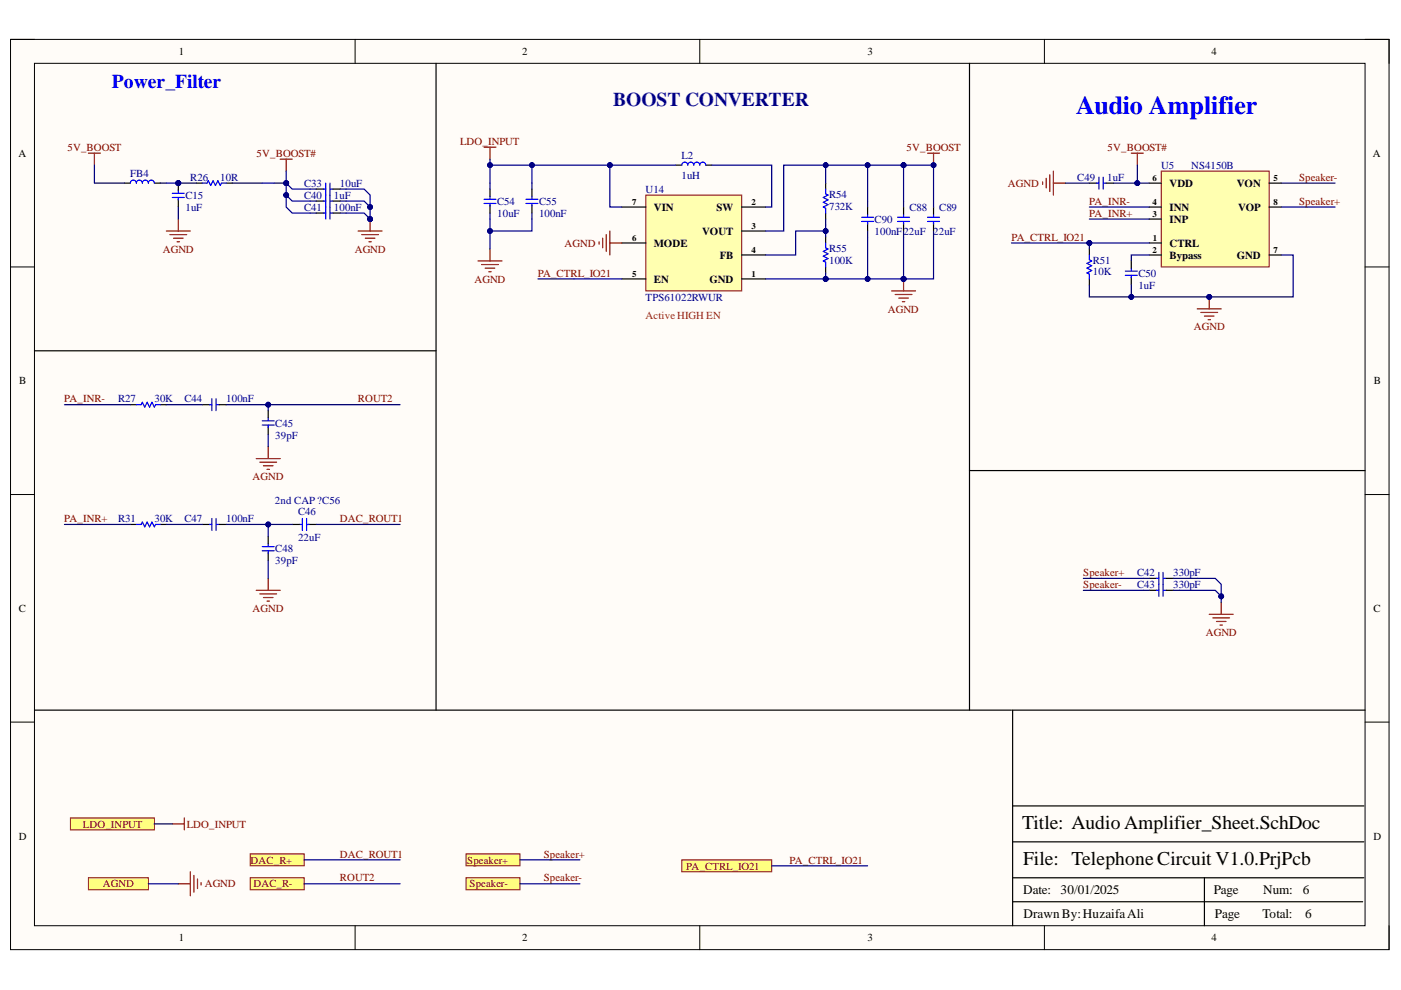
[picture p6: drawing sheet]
<svg xmlns="http://www.w3.org/2000/svg" width="297mm" height="210mm" viewBox="0 0 297 210" stroke-linecap="round" stroke-linejoin="round" font-family="sans-serif">
<defs><g id="words">
<text font-size="5.5" fill="#00f" x="228.2" y="24.2">Audio Amplifier</text>
<text font-size="4.1" fill="#00f" x="23.7" y="18.7">Power_Filter</text>
<text font-size="4.1" fill="#0b0b8e" x="130" y="22.5">BOOST CONVERTER</text>
<g font-size="4.1">
<text x="216.7" y="175.8">Title: Audio Amplifier_Sheet.SchDoc</text>
<text x="216.9" y="183.4">File: TelephoneCircuit V1.0.PrjPcb</text>
</g>
<g font-size="2.8">
<text x="216.9" y="189.6">Date:</text>
<text x="224.9" y="189.6">30/01/2025</text>
<text x="257.3" y="189.6">Page</text>
<text x="267.8" y="189.6">Num:</text>
<text x="276.2" y="189.6">6</text>
<text x="217" y="194.7">DrawnBy:HuzaifaAli</text>
<text x="257.6" y="194.7">Page</text>
<text x="267.7" y="194.7">Total:</text>
<text x="276.7" y="194.7">6</text>
</g>
<g font-size="2.3">
<text x="37.9" y="11.7">1</text>
<text x="110.7" y="11.7">2</text>
<text x="183.9" y="11.7">3</text>
<text x="256.8" y="11.7">4</text>
<text x="3.9" y="33.3">A</text>
<text x="291.1" y="33.3">A</text>
<text x="248" y="39.6">VDD</text>
<text x="262.3" y="39.6">VON</text>
<text x="138.7" y="44.7">VIN</text>
<text x="151.9" y="44.7">SW</text>
<text x="248" y="47.2">INP</text>
<text x="248" y="44.7">INN</text>
<text x="262.5" y="44.7">VOP</text>
<text x="138.7" y="52.3">MODE</text>
<text x="148.9" y="49.8">VOUT</text>
<text x="248" y="52.3">CTRL</text>
<text x="138.7" y="59.9">EN</text>
<text x="150.4" y="59.9">GND</text>
<text x="152.6" y="54.9">FB</text>
<text x="248" y="54.9">Bypass</text>
<text x="262.3" y="54.9">GND</text>
<text x="4.1" y="81.5">B</text>
<text x="291.3" y="81.5">B</text>
<text x="4" y="129.7">C</text>
<text x="291.2" y="129.7">C</text>
<text x="4" y="178">D</text>
<text x="291.2" y="178">D</text>
<text x="37.9" y="199.6">1</text>
<text x="110.7" y="199.6">2</text>
<text x="183.9" y="199.6">3</text>
<text x="256.8" y="199.6">4</text>
</g>
<g font-size="2.3" fill="#800000">
<text x="14.3" y="32">5V_BOOST</text>
<text x="54.4" y="33.3">5V_BOOST#</text>
<text x="97.5" y="30.8">LDO_INPUT</text>
<text x="192.2" y="32">5V_BOOST</text>
<text x="234.8" y="32">5V_BOOST#</text>
<text x="213.7" y="39.6">AGND</text>
<text x="275.5" y="38.4">Speaker-</text>
<text x="231" y="46">PA_INR+</text>
<text x="231" y="43.4">PA_INR-</text>
<text x="275.5" y="43.4">Speaker+</text>
<text x="34.5" y="53.6">AGND</text>
<text x="75.2" y="53.6">AGND</text>
<text x="119.7" y="52.3">AGND</text>
<text x="214.5" y="51.1">PA_CTRL_IO21</text>
<text x="100.6" y="59.9">AGND</text>
<text x="114" y="58.7">PA_CTRL_IO21</text>
<text x="188.2" y="66.3">AGND</text>
<text x="253.1" y="70.1">AGND</text>
<text x="13.6" y="85.3">PA_INR-</text>
<text x="75.9" y="85.3">ROUT2</text>
<text x="53.6" y="101.9">AGND</text>
<text x="13.6" y="110.7">PA_INR+</text>
<text x="72.1" y="110.7">DAC_ROUT1</text>
<text x="229.7" y="124.7">Speaker-</text>
<text x="229.7" y="122.1">Speaker+</text>
<text x="53.6" y="129.7">AGND</text>
<text x="255.7" y="134.8">AGND</text>
<text x="17.6" y="175.5">LDO_INPUT</text>
<text x="39.6" y="175.5">LDO_INPUT</text>
<text x="53.1" y="183.1">DAC_R+</text>
<text x="72.1" y="181.8">DAC_ROUT1</text>
<text x="99.1" y="183.1">Speaker+</text>
<text x="115.3" y="181.8">Speaker+</text>
<text x="145.5" y="184.4">PA_CTRL_IO21</text>
<text x="167.4" y="183.1">PA_CTRL_IO21</text>
<text x="21.8" y="188.2">AGND</text>
<text x="43.4" y="188.2">AGND</text>
<text x="53.7" y="188.2">DAC_R-</text>
<text x="72.1" y="186.9">ROUT2</text>
<text x="99.6" y="188.2">Speaker-</text>
<text x="115.3" y="186.9">Speaker-</text>
</g>
<g font-size="2.3" fill="#000080">
<text x="144.5" y="33.8">L2</text>
<text x="246.2" y="35.8">U5</text>
<text x="252.5" y="35.8">NS4150B</text>
<text x="27.6" y="37.6">FB4</text>
<text x="40.4" y="38.4">R26</text>
<text x="46.7" y="38.4">10R</text>
<text x="64.5" y="39.6">C33</text>
<text x="72.1" y="39.6">10uF</text>
<text x="136.9" y="40.9">U14</text>
<text x="144.5" y="37.9">1uH</text>
<text x="175.8" y="41.9">R54</text>
<text x="228.4" y="38.4">C49</text>
<text x="234.8" y="38.4">1uF</text>
<text x="39.3" y="42.2">C15</text>
<text x="39.3" y="44.7">1uF</text>
<text x="64.5" y="44.7">C41</text>
<text x="64.5" y="42.2">C40</text>
<text x="70.8" y="44.7">100nF</text>
<text x="70.8" y="42.2">1uF</text>
<text x="105.4" y="43.4">C54</text>
<text x="105.4" y="46">10uF</text>
<text x="114.3" y="43.4">C55</text>
<text x="114.3" y="46">100nF</text>
<text x="175.8" y="44.5">732K</text>
<text x="185.4" y="47.2">C90</text>
<text x="192.8" y="44.7">C88</text>
<text x="199.1" y="44.7">C89</text>
<text x="175.8" y="53.3">R55</text>
<text x="185.4" y="49.8">100nF22uF</text>
<text x="197.9" y="49.8">22uF</text>
<text x="175.8" y="55.9">100K</text>
<text x="231.7" y="55.9">R51</text>
<text x="231.7" y="58.4">10K</text>
<text x="241.4" y="58.7">C50</text>
<text x="136.9" y="63.7">TPS61022RWUR</text>
<text x="241.4" y="61.2">1uF</text>
<text x="25" y="85.3">R27</text>
<text x="32.7" y="85.3">30K</text>
<text x="39.1" y="85.3">C44</text>
<text x="48" y="85.3">100nF</text>
<text x="58.4" y="90.4">C45</text>
<text x="58.4" y="93">39pF</text>
<text x="58.3" y="106.9">2nd CAP ?C56</text>
<text x="25" y="110.7">R31</text>
<text x="32.7" y="110.7">30K</text>
<text x="39.1" y="110.7">C47</text>
<text x="48" y="110.7">100nF</text>
<text x="63.2" y="109.2">C46</text>
<text x="58.4" y="117.1">C48</text>
<text x="58.4" y="119.6">39pF</text>
<text x="63.2" y="114.8">22uF</text>
<text x="241.1" y="122.1">C42</text>
<text x="241.1" y="124.7">C43</text>
<text x="248.7" y="122.1">330pF</text>
<text x="248.7" y="124.7">330pF</text>
</g>
<text font-size="2.3" fill="#f00" x="136.9" y="67.5">Active HIGH EN</text>
<g font-size="1.9">
<text x="244.3" y="38.5">6</text>
<text x="270" y="38.5">5</text>
<text x="134" y="43.5">7</text>
<text x="159.3" y="43.5">2</text>
<text x="244.3" y="46.1">3</text>
<text x="244.3" y="43.5">4</text>
<text x="270" y="43.5">8</text>
<text x="134" y="51.1">6</text>
<text x="159.3" y="53.7">4</text>
<text x="159.3" y="48.6">3</text>
<text x="244.3" y="53.7">2</text>
<text x="244.4" y="51.1">1</text>
<text x="270" y="53.7">7</text>
<text x="134" y="58.7">5</text>
<text x="159.3" y="58.7">1</text>
</g>
</g></defs>
<path d="M2.2 8.4h292.3v192.9h-292.3z" fill-rule="evenodd" fill="#fffcf8"/>
<path d="M2.2 8.4h292.3v192.9h-292.3z" fill="none" stroke="#000" stroke-width=".21"/>
<path d="M7.3 13.4h282.1v182.9h-282.1z" fill-rule="evenodd" fill="#fffcf8"/>
<g fill="none" stroke="#000" stroke-width=".21">
<path d="M2.2 8.3h5.1M7.3 13.4h282.1v182.9h-282.1zM75.3 8.3v5.1M148.4 8.3v5.1M221.4 8.4v5M289.4 8.4h5.1v5M2.2 56.6h5.1M289.4 56.6h5.1M2.2 104.9h5.1M289.4 104.9h5.1M2.2 153.1h5.1M289.4 153.1h5.1"/>
<path d="M75.3 196.3v5M148.4 196.3v5M221.4 196.3v5M294.5 196.3v5"/>
</g>
<path d="M289.4 150.6h-74.7v45.7M214.7 178.5h74.5M214.7 170.9h74.5M214.7 191.2h74.2M214.7 186.1h74.5M255.4 186.1v10.2" fill="none" stroke="#000" stroke-width=".25"/>
<path d="M75.9 49h5.1M76.7 49.7h3.6M77.5 50.5h2M78.2 51.3h.5M78.5 46.4v2.6" fill="none" stroke="#800000" stroke-width=".25"/>
<circle cx="78.5" cy="46.4" r=".51" fill="#000080"/>
<circle cx="78.5" cy="46.4" r=".51" fill="none" stroke="#000080" stroke-width=".21"/>
<path d="M256.4 130.2h5.1M257.1 131h3.6M257.9 131.8h2M258.7 132.5h.5M258.9 127.7v2.5" fill="none" stroke="#800000" stroke-width=".25"/>
<path d="M98.8 181h11.4v2.6h-11.4z" fill-rule="evenodd" fill="#ffff80"/>
<path d="M98.8 181h11.4v2.6h-11.4z" fill="none" stroke="#800000" stroke-width=".21"/>
<path d="M98.8 186.1h11.4v2.6h-11.4z" fill-rule="evenodd" fill="#ffff80"/>
<path d="M98.8 186.1h11.4v2.6h-11.4z" fill="none" stroke="#800000" stroke-width=".21"/>
<path d="M67 45.2h1.7M67 40.1h1.7M70.6 45.2h1.5M70.6 40.1h1.5" fill="none" stroke="#000" stroke-width=".25"/>
<path d="M69.1 38.8v2.6M70 38.8v2.6M68.6 45.2h.5M68.6 40.1h.5M69.1 43.9v2.5M70 43.9v2.5M70.1 45.2h.5M70.1 40.1h.5" fill="none" stroke="#00f" stroke-width=".25"/>
<path d="M37.8 187.4h2.6M40.4 184.8v5.1M41.1 185.6v3.6M41.9 186.4v2M42.6 187.1v.5" fill="none" stroke="#800000" stroke-width=".25"/>
<path d="M18.7 186.1h12.8v2.6h-12.8z" fill-rule="evenodd" fill="#ffff80"/>
<path d="M18.7 186.1h12.8v2.6h-12.8z" fill="none" stroke="#800000" stroke-width=".21"/>
<g fill="none" stroke="#000" stroke-width=".25">
<path d="M27.6 85.8h1.3M34 85.8h1.3M42.9 85.8h1.6M46.4 85.8h1.6M56.9 87.1v1.5M56.9 90.5v1.6M27.6 111.2h1.3M34 111.2h1.3M42.9 111.2h1.6M46.4 111.2h1.6M56.9 113.7v1.6M56.9 117.2v1.6"/>
<path d="M62 111.2h1.5M65.4 111.2h1.6M243.7 122.6h1.6M243.7 125.2h1.6M247.2 122.6h1.6M247.2 125.2h1.6"/>
</g>
<g fill="none" stroke="#00f" stroke-width=".25">
<path d="M28.9 85.8h1l.3-.5 .5 1 .5-1 .5 1 .5-1 .5 1 .3-.5h1M44.4 85.8h.5M44.9 84.5v2.6M45.8 84.5v2.6M45.9 85.8h.5M55.6 90.1h2.5M55.6 89.2h2.5M56.9 88.6v.5M56.9 90.1v.5M28.9 111.2h1l.3-.5 .5 1 .5-1 .5 1 .5-1 .5 1 .3-.5h1M44.4 111.2h.5M44.9 109.9v2.6"/>
<path d="M45.8 109.9v2.6M45.9 111.2h.5M55.6 116.8h2.5M55.6 115.9h2.5M56.9 115.3v.5M56.9 116.8v.5M63.5 111.2h.5M64.1 109.9v2.6M65 111.2h.5M65 109.9v2.6M245.2 122.6h.5M245.2 125.2h.5"/>
<path d="M245.7 121.4v5M246.6 121.4v5M246.7 122.6h.5M246.7 125.2h.5"/>
</g>
<path d="M54.3 97.2h5.1M55.1 98h3.5M55.9 98.8h2M56.6 99.5h.5M56.9 94.7v2.5M54.3 125.2h5.1M55.1 125.9h3.5M55.9 126.7h2M56.6 127.5h.5M56.9 122.6v2.6" fill="none" stroke="#800000" stroke-width=".25"/>
<path d="M53.1 181h11.4v2.6h-11.4z" fill-rule="evenodd" fill="#ffff80"/>
<path d="M53.1 181h11.4v2.6h-11.4z" fill="none" stroke="#800000" stroke-width=".21"/>
<path d="M53.1 186.1h11.4v2.6h-11.4z" fill-rule="evenodd" fill="#ffff80"/>
<path d="M53.1 186.1h11.4v2.6h-11.4z" fill="none" stroke="#800000" stroke-width=".21"/>
<path d="M246.2 36.3h22.9v20.3h-22.9z" fill-rule="evenodd" fill="#ffffb0"/>
<path d="M246.2 36.3h22.9v20.3h-22.9z" fill="none" stroke="#800000" stroke-width=".21"/>
<path d="M243.7 38.8h2.5M269.1 38.8h2.5M239.9 55.3v1.6M239.9 58.8v1.6M243.7 51.5h2.5M243.7 54.1h2.5M243.7 46.4h2.5M243.7 43.9h2.5M269.1 54.1h2.5M269.1 43.9h2.5" fill="none" stroke="#000" stroke-width=".25"/>
<path d="M238.6 58.4h2.5M238.6 57.5h2.5M239.9 56.9v.5M239.9 58.4v.5" fill="none" stroke="#00f" stroke-width=".25"/>
<path d="M253.8 65.5h5.1M254.6 66.2h3.6M255.4 67h2M256.1 67.8h.5M256.4 63v2.5" fill="none" stroke="#800000" stroke-width=".25"/>
<circle cx="256.4" cy="63" r=".51" fill="#000080"/>
<circle cx="256.4" cy="63" r=".51" fill="none" stroke="#000080" stroke-width=".21"/>
<path d="M231 52.8v1.3M231 59.1v1.3" fill="none" stroke="#000" stroke-width=".25"/>
<path d="M231 54.1v1l.5 .2-1 .5 1 .5-1 .6 1 .5-1 .5 .5 .2v1" fill="none" stroke="#00f" stroke-width=".25"/>
<path d="M144.6 182.3h19v2.5h-19z" fill-rule="evenodd" fill="#ffff80"/>
<path d="M144.6 182.3h19v2.5h-19z" fill="none" stroke="#800000" stroke-width=".21"/>
<path d="M26.4 38.8h1.2M32.7 38.8h1.3M41.6 38.8h1.3M48 38.8h1.2" fill="none" stroke="#000" stroke-width=".25"/>
<path d="M27.6 38.8a.63 .63 0 0 1 .7-.6 .63 .63 0 0 1 .6 .6 .63 .63 0 0 1 .6-.6 .63 .63 0 0 1 .7 .6 .64 .64 0 0 1 .6-.6 .64 .64 0 0 1 .7 .6 .63 .63 0 0 1 .6-.6 .63 .63 0 0 1 .6 .6M42.9 38.8h1l.3-.5 .5 1 .5-1 .5 1 .5-1 .5 1 .3-.5h1" fill="none" stroke="#00f" stroke-width=".25"/>
<path d="M221.1 38.6v.5M221.8 37.8v2M222.6 37.1v3.5M223.3 36.3v5.1M223.3 38.8h2.6" fill="none" stroke="#800000" stroke-width=".25"/>
<circle cx="37.8" cy="38.8" r=".51" fill="#000080"/>
<circle cx="37.8" cy="38.8" r=".51" fill="none" stroke="#000080" stroke-width=".21"/>
<path d="M37.8 38.8v1.5M37.8 42.3v1.6" fill="none" stroke="#000" stroke-width=".25"/>
<path d="M36.5 41.9h2.6M36.5 41h2.6M37.8 40.3v.6M37.8 41.9v.5" fill="none" stroke="#00f" stroke-width=".25"/>
<circle cx="37.8" cy="38.8" r=".51" fill="#000080"/>
<circle cx="37.8" cy="38.8" r=".51" fill="none" stroke="#000080" stroke-width=".21"/>
<path d="M196.7 32.5h2.5M197.9 32.5v2.5M35.3 49h5M36 49.7h3.6M36.8 50.5h2M37.6 51.3h.5M37.8 46.4v2.6" fill="none" stroke="#800000" stroke-width=".25"/>
<path d="M92.4 13.4v137.2M7.3 74.4h85.1M7.3 150.6h207.1" fill="none" stroke="#000" stroke-width=".25"/>
<circle cx="197.9" cy="35" r=".51" fill="#000080"/>
<circle cx="197.9" cy="35" r=".51" fill="none" stroke="#000080" stroke-width=".21"/>
<g fill="none" stroke="#800000" stroke-width=".25">
<path d="M18.7 32.5h2.6M20 32.5v2.5M59.4 33.7h2.6M60.7 33.7v2.6M102.6 31.2h2.6M103.9 31.2v2.5M239.9 32.5h2.5M241.1 32.5v2.5M191.6 59.1v2.6M189 61.7h5.1M189.8 62.4h3.5M190.6 63.2h2"/>
<path d="M191.3 64h.5"/>
</g>
<circle cx="191.6" cy="59.1" r=".51" fill="#000080"/>
<circle cx="191.6" cy="59.1" r=".51" fill="none" stroke="#000080" stroke-width=".21"/>
<path d="M136.9 41.4h20.4v20.3h-20.4z" fill-rule="evenodd" fill="#ffffb0"/>
<path d="M136.9 41.4h20.4v20.3h-20.4z" fill="none" stroke="#800000" stroke-width=".21"/>
<path d="M131.8 43.9h5.1M131.8 59.1h5.1M131.8 51.5h5.1M157.3 43.9h5M157.3 59.1h5M157.3 54.1h5M157.3 49h5M191.6 43.9v1.5M191.6 47.3v1.7M197.9 43.9v1.5M197.9 47.3v1.7" fill="none" stroke="#000" stroke-width=".25"/>
<path d="M190.3 47h2.5M190.3 46.1h2.5M191.6 45.4v.5M191.6 47v.5M196.7 47h2.5M196.7 46.1h2.5M197.9 45.4v.5M197.9 47v.5" fill="none" stroke="#00f" stroke-width=".25"/>
<path d="M36.5 174.7h2.6M39.1 173.4v2.6" fill="none" stroke="#800000" stroke-width=".25"/>
<path d="M14.9 173.4h17.8v2.6h-17.8z" fill-rule="evenodd" fill="#ffff80"/>
<path d="M14.9 173.4h17.8v2.6h-17.8z" fill="none" stroke="#800000" stroke-width=".21"/>
<path d="M101.3 55.3h5.1M102.1 56.1h3.6M102.9 56.9h2M103.6 57.6h.5M103.9 52.8v2.5M127 51.3v.5M127.8 50.5v2M128.5 49.7v3.6M129.3 49v5.1M129.3 51.5h2.5" fill="none" stroke="#800000" stroke-width=".25"/>
<g fill="none" stroke="#000" stroke-width=".25">
<path d="M205.6 13.4v137.2M143.3 35h1.3M149.6 35h1.3M175.1 38.8v1.3M231 38.8h1.6M234.5 38.8h1.5M67 42.6h1.7M70.6 42.6h1.5M103.9 40.1v1.5M103.9 43.5v1.7M112.8 40.1v1.5M112.8 43.5v1.7"/>
<path d="M175.1 45.2v1.2M175.1 50.2v1.3M175.1 56.6v1.3M183.9 43.9v1.5M183.9 47.3v1.7M205.6 99.8h83.8"/>
</g>
<g fill="none" stroke="#00f" stroke-width=".25">
<path d="M144.6 35a.63 .63 0 0 1 .6-.6 .63 .63 0 0 1 .6 .6 .63 .63 0 0 1 .7-.6 .63 .63 0 0 1 .6 .6 .64 .64 0 0 1 .6-.6 .64 .64 0 0 1 .7 .6 .63 .63 0 0 1 .6-.6 .63 .63 0 0 1 .6 .6M232.5 38.8h.5M233 37.6v2.5M233.9 37.6v2.5M234 38.8h.5M68.6 42.6h.5M69.1 41.4v2.5M70 41.4v2.5M70.1 42.6h.5M102.6 43.1h2.6M102.6 42.3h2.6M103.9 41.6v.5"/>
<path d="M103.9 43.1v.5M111.5 43.1h2.6M111.5 42.3h2.6M112.8 41.6v.5M112.8 43.1v.5M175.1 40.1v1l.5 .3-1.1 .5 1.1 .5-1.1 .5 1.1 .5-1.1 .5 .6 .3v1M175.1 51.5v1l.5 .3-1.1 .5 1.1 .5-1.1 .5 1.1 .5-1.1 .5 .6 .3v1M182.7 47h2.5M182.7 46.1h2.5M183.9 45.4v.5M183.9 47v.5"/>
</g>
<path d="M60.7 38.8l1.3 1.3h3.8" fill="none" stroke="#000080" stroke-width=".25"/>
<circle cx="60.7" cy="38.8" r=".51" fill="#000080"/>
<circle cx="60.7" cy="38.8" r=".51" fill="none" stroke="#000080" stroke-width=".21"/>
<path d="M73.4 40.1h3.8l1.3 1.3v5" fill="none" stroke="#000080" stroke-width=".25"/>
<circle cx="78.5" cy="43.9" r=".51" fill="#000080"/>
<circle cx="78.5" cy="43.9" r=".51" fill="none" stroke="#000080" stroke-width=".21"/>
<circle cx="78.5" cy="46.4" r=".51" fill="#000080"/>
<circle cx="78.5" cy="46.4" r=".51" fill="none" stroke="#000080" stroke-width=".21"/>
<path d="M73.4 42.6h3.8l1.3 1.3" fill="none" stroke="#000080" stroke-width=".25"/>
<circle cx="78.5" cy="43.9" r=".51" fill="#000080"/>
<circle cx="78.5" cy="43.9" r=".51" fill="none" stroke="#000080" stroke-width=".21"/>
<path d="M73.4 45.2h3.8l1.3 1.2" fill="none" stroke="#000080" stroke-width=".25"/>
<circle cx="78.5" cy="46.4" r=".51" fill="#000080"/>
<circle cx="78.5" cy="46.4" r=".51" fill="none" stroke="#000080" stroke-width=".21"/>
<path d="M60.7 41.4v2.5l1.3 1.3h3.8" fill="none" stroke="#000080" stroke-width=".25"/>
<circle cx="60.7" cy="41.4" r=".51" fill="#000080"/>
<circle cx="60.7" cy="41.4" r=".51" fill="none" stroke="#000080" stroke-width=".21"/>
<path d="M253.8 122.6h3.9l1.2 1.3v3.8" fill="none" stroke="#000080" stroke-width=".25"/>
<circle cx="258.9" cy="126.4" r=".51" fill="#000080"/>
<circle cx="258.9" cy="126.4" r=".51" fill="none" stroke="#000080" stroke-width=".21"/>
<path d="M250 125.2h7.7l1.2 1.2" fill="none" stroke="#000080" stroke-width=".25"/>
<circle cx="258.9" cy="126.4" r=".51" fill="#000080"/>
<circle cx="258.9" cy="126.4" r=".51" fill="none" stroke="#000080" stroke-width=".21"/>
<path d="M233.5 122.6h8.9M233.5 125.2h8.9" fill="none" stroke="#000080" stroke-width=".25"/>
<g fill="none" stroke="#000072" stroke-width=".25">
<path d="M65.8 42.6h1.2M65.8 45.2h1.2M65.8 40.1h1.2M72.1 42.6h1.3M72.1 45.2h1.3M72.1 40.1h1.3M62 111.2h-5.1v2.5M229.7 125.2h3.8M229.7 122.6h3.8M242.4 125.2h1.3M242.4 122.6h1.3M248.8 125.2h1.2"/>
<path d="M248.8 122.6h5M31.5 187.4h6.3M110.2 182.3h12.8M110.2 187.4h12.8"/>
</g>
<circle cx="56.9" cy="111.2" r=".51" fill="#000080"/>
<circle cx="56.9" cy="111.2" r=".51" fill="none" stroke="#000080" stroke-width=".21"/>
<path d="M48 111.2h8.9M56.9 118.8v3.8" fill="none" stroke="#000072" stroke-width=".25"/>
<circle cx="56.9" cy="111.2" r=".51" fill="#000080"/>
<circle cx="56.9" cy="111.2" r=".51" fill="none" stroke="#000080" stroke-width=".21"/>
<path d="M48 85.8h8.9M56.9 92.1v2.6M13.7 111.2h13.9M35.3 111.2h7.6M67 111.2h17.8" fill="none" stroke="#000072" stroke-width=".25"/>
<circle cx="56.9" cy="85.8" r=".51" fill="#000080"/>
<circle cx="56.9" cy="85.8" r=".51" fill="none" stroke="#000080" stroke-width=".21"/>
<path d="M243.7 54.1h-3.8v1.2M271.6 54.1h2.6v8.9h-34.3v-2.6M13.7 85.8h13.9M35.3 85.8h7.6M64.5 182.3h20.3M64.5 187.4h20.3" fill="none" stroke="#000072" stroke-width=".25"/>
<circle cx="256.4" cy="63" r=".51" fill="#000080"/>
<circle cx="256.4" cy="63" r=".51" fill="none" stroke="#000080" stroke-width=".21"/>
<circle cx="239.9" cy="63" r=".51" fill="#000080"/>
<circle cx="239.9" cy="63" r=".51" fill="none" stroke="#000080" stroke-width=".21"/>
<path d="M231 51.5v1.3" fill="none" stroke="#000072" stroke-width=".25"/>
<circle cx="231" cy="51.5" r=".51" fill="#000080"/>
<circle cx="231" cy="51.5" r=".51" fill="none" stroke="#000080" stroke-width=".21"/>
<path d="M231 60.4v2.6h8.9" fill="none" stroke="#000072" stroke-width=".25"/>
<circle cx="239.9" cy="63" r=".51" fill="#000080"/>
<circle cx="239.9" cy="63" r=".51" fill="none" stroke="#000080" stroke-width=".21"/>
<path d="M231 46.4h12.7M231 43.9h12.7M163.6 183.6h20.3" fill="none" stroke="#000072" stroke-width=".25"/>
<path d="M20 35v3.8M35.3 38.8h2.5M55.6 38.8h2.5" fill="none" stroke="#000080" stroke-width=".25"/>
<circle cx="37.8" cy="38.8" r=".51" fill="#000080"/>
<circle cx="37.8" cy="38.8" r=".51" fill="none" stroke="#000080" stroke-width=".21"/>
<path d="M20 38.8h6.4M34 38.8h1.3M37.8 38.8h3.8" fill="none" stroke="#000072" stroke-width=".25"/>
<circle cx="37.8" cy="38.8" r=".51" fill="#000080"/>
<circle cx="37.8" cy="38.8" r=".51" fill="none" stroke="#000080" stroke-width=".21"/>
<path d="M49.2 38.8h6.4M58.1 38.8h2.6" fill="none" stroke="#000072" stroke-width=".25"/>
<circle cx="60.7" cy="38.8" r=".51" fill="#000080"/>
<circle cx="60.7" cy="38.8" r=".51" fill="none" stroke="#000080" stroke-width=".21"/>
<path d="M241.1 35v3.8" fill="none" stroke="#000072" stroke-width=".25"/>
<circle cx="241.1" cy="38.8" r=".51" fill="#000080"/>
<circle cx="241.1" cy="38.8" r=".51" fill="none" stroke="#000080" stroke-width=".21"/>
<path d="M225.9 38.8h5.1M271.6 38.8h11.5M37.8 43.9v2.5M271.6 43.9h11.5M84.8 85.8h-27.9v1.3" fill="none" stroke="#000072" stroke-width=".25"/>
<circle cx="56.9" cy="85.8" r=".51" fill="#000080"/>
<circle cx="56.9" cy="85.8" r=".51" fill="none" stroke="#000080" stroke-width=".21"/>
<path d="M60.7 36.3v5.1l1.3 1.2h3.8" fill="none" stroke="#000080" stroke-width=".25"/>
<circle cx="60.7" cy="38.8" r=".51" fill="#000080"/>
<circle cx="60.7" cy="38.8" r=".51" fill="none" stroke="#000080" stroke-width=".21"/>
<circle cx="60.7" cy="41.4" r=".51" fill="#000080"/>
<circle cx="60.7" cy="41.4" r=".51" fill="none" stroke="#000080" stroke-width=".21"/>
<path d="M214.4 51.5h29.3" fill="none" stroke="#000072" stroke-width=".25"/>
<circle cx="231" cy="51.5" r=".51" fill="#000080"/>
<circle cx="231" cy="51.5" r=".51" fill="none" stroke="#000080" stroke-width=".21"/>
<path d="M236 38.8h7.7" fill="none" stroke="#000072" stroke-width=".25"/>
<circle cx="241.1" cy="38.8" r=".51" fill="#000080"/>
<circle cx="241.1" cy="38.8" r=".51" fill="none" stroke="#000080" stroke-width=".21"/>
<path d="M162.3 59.1h12.8" fill="none" stroke="#000080" stroke-width=".25"/>
<circle cx="175.1" cy="59.1" r=".51" fill="#000080"/>
<circle cx="175.1" cy="59.1" r=".51" fill="none" stroke="#000080" stroke-width=".21"/>
<path d="M112.8 35v3.8" fill="none" stroke="#000080" stroke-width=".25"/>
<circle cx="112.8" cy="35" r=".51" fill="#000080"/>
<circle cx="112.8" cy="35" r=".51" fill="none" stroke="#000080" stroke-width=".21"/>
<path d="M103.9 35v3.8" fill="none" stroke="#000080" stroke-width=".25"/>
<circle cx="103.9" cy="35" r=".51" fill="#000080"/>
<circle cx="103.9" cy="35" r=".51" fill="none" stroke="#000080" stroke-width=".21"/>
<path d="M112.8 46.4v2.6h-8.9" fill="none" stroke="#000080" stroke-width=".25"/>
<circle cx="103.9" cy="49" r=".51" fill="#000080"/>
<circle cx="103.9" cy="49" r=".51" fill="none" stroke="#000080" stroke-width=".21"/>
<path d="M183.9 35v7.6" fill="none" stroke="#000080" stroke-width=".25"/>
<circle cx="183.9" cy="35" r=".51" fill="#000080"/>
<circle cx="183.9" cy="35" r=".51" fill="none" stroke="#000080" stroke-width=".21"/>
<path d="M191.6 50.2v8.9" fill="none" stroke="#000080" stroke-width=".25"/>
<circle cx="191.6" cy="59.1" r=".51" fill="#000080"/>
<circle cx="191.6" cy="59.1" r=".51" fill="none" stroke="#000080" stroke-width=".21"/>
<path d="M191.6 35v7.6" fill="none" stroke="#000080" stroke-width=".25"/>
<circle cx="191.6" cy="35" r=".51" fill="#000080"/>
<circle cx="191.6" cy="35" r=".51" fill="none" stroke="#000080" stroke-width=".21"/>
<path d="M103.9 33.7v1.3h39.4" fill="none" stroke="#000080" stroke-width=".25"/>
<circle cx="103.9" cy="35" r=".51" fill="#000080"/>
<circle cx="103.9" cy="35" r=".51" fill="none" stroke="#000080" stroke-width=".21"/>
<circle cx="112.8" cy="35" r=".51" fill="#000080"/>
<circle cx="112.8" cy="35" r=".51" fill="none" stroke="#000080" stroke-width=".21"/>
<circle cx="129.3" cy="35" r=".51" fill="#000080"/>
<circle cx="129.3" cy="35" r=".51" fill="none" stroke="#000080" stroke-width=".21"/>
<path d="M103.9 46.4v6.4" fill="none" stroke="#000080" stroke-width=".25"/>
<circle cx="103.9" cy="49" r=".51" fill="#000080"/>
<circle cx="103.9" cy="49" r=".51" fill="none" stroke="#000080" stroke-width=".21"/>
<path d="M175.1 47.7v2.5" fill="none" stroke="#000080" stroke-width=".25"/>
<circle cx="175.1" cy="49" r=".51" fill="#000080"/>
<circle cx="175.1" cy="49" r=".51" fill="none" stroke="#000080" stroke-width=".21"/>
<path d="M129.3 35v8.9h2.5" fill="none" stroke="#000080" stroke-width=".25"/>
<circle cx="129.3" cy="35" r=".51" fill="#000080"/>
<circle cx="129.3" cy="35" r=".51" fill="none" stroke="#000080" stroke-width=".21"/>
<path d="M175.1 49h-6.4v5.1h-6.4" fill="none" stroke="#000080" stroke-width=".25"/>
<circle cx="175.1" cy="49" r=".51" fill="#000080"/>
<circle cx="175.1" cy="49" r=".51" fill="none" stroke="#000080" stroke-width=".21"/>
<path d="M191.6 35h-16.5v3.8" fill="none" stroke="#000080" stroke-width=".25"/>
<circle cx="191.6" cy="35" r=".51" fill="#000080"/>
<circle cx="191.6" cy="35" r=".51" fill="none" stroke="#000080" stroke-width=".21"/>
<circle cx="183.9" cy="35" r=".51" fill="#000080"/>
<circle cx="183.9" cy="35" r=".51" fill="none" stroke="#000080" stroke-width=".21"/>
<circle cx="175.1" cy="35" r=".51" fill="#000080"/>
<circle cx="175.1" cy="35" r=".51" fill="none" stroke="#000080" stroke-width=".21"/>
<path d="M175.1 35h-8.9v14h-3.9" fill="none" stroke="#000080" stroke-width=".25"/>
<circle cx="175.1" cy="35" r=".51" fill="#000080"/>
<circle cx="175.1" cy="35" r=".51" fill="none" stroke="#000080" stroke-width=".21"/>
<path d="M150.9 35h12.7v8.9h-1.3M197.9 50.2v8.9h-6.3" fill="none" stroke="#000080" stroke-width=".25"/>
<circle cx="191.6" cy="59.1" r=".51" fill="#000080"/>
<circle cx="191.6" cy="59.1" r=".51" fill="none" stroke="#000080" stroke-width=".21"/>
<path d="M191.6 35h6.3v8.9" fill="none" stroke="#000080" stroke-width=".25"/>
<circle cx="191.6" cy="35" r=".51" fill="#000080"/>
<circle cx="191.6" cy="35" r=".51" fill="none" stroke="#000080" stroke-width=".21"/>
<circle cx="197.9" cy="35" r=".51" fill="#000080"/>
<circle cx="197.9" cy="35" r=".51" fill="none" stroke="#000080" stroke-width=".21"/>
<path d="M175.1 57.9v1.2" fill="none" stroke="#000080" stroke-width=".25"/>
<circle cx="175.1" cy="59.1" r=".51" fill="#000080"/>
<circle cx="175.1" cy="59.1" r=".51" fill="none" stroke="#000080" stroke-width=".21"/>
<path d="M121.7 59.1h10.1M175.1 59.1h16.5" fill="none" stroke="#000080" stroke-width=".25"/>
<path d="M103.9 38.8v1.3M112.8 38.8v1.3M103.9 45.2v1.2M112.8 45.2v1.2M114.1 59.1h7.6M183.9 42.6v1.3M183.9 49v1.2M191.6 42.6v1.3M191.6 49v1.2M197.9 49v1.2M32.7 174.7h3.8" fill="none" stroke="#000072" stroke-width=".25"/>
<circle cx="175.1" cy="59.1" r=".51" fill="#000080"/>
<circle cx="175.1" cy="59.1" r=".51" fill="none" stroke="#000080" stroke-width=".21"/>
<circle cx="183.9" cy="59.1" r=".51" fill="#000080"/>
<circle cx="183.9" cy="59.1" r=".51" fill="none" stroke="#000080" stroke-width=".21"/>
<circle cx="191.6" cy="59.1" r=".51" fill="#000080"/>
<circle cx="191.6" cy="59.1" r=".51" fill="none" stroke="#000080" stroke-width=".21"/>
<path d="M183.9 50.2v8.9" fill="none" stroke="#000080" stroke-width=".25"/>
<circle cx="183.9" cy="59.1" r=".51" fill="#000080"/>
<circle cx="183.9" cy="59.1" r=".51" fill="none" stroke="#000080" stroke-width=".21"/>
<path d="M175.1 46.4v1.3" fill="none" stroke="#000072" stroke-width=".25"/>
<use href="#words"/>
</svg>
